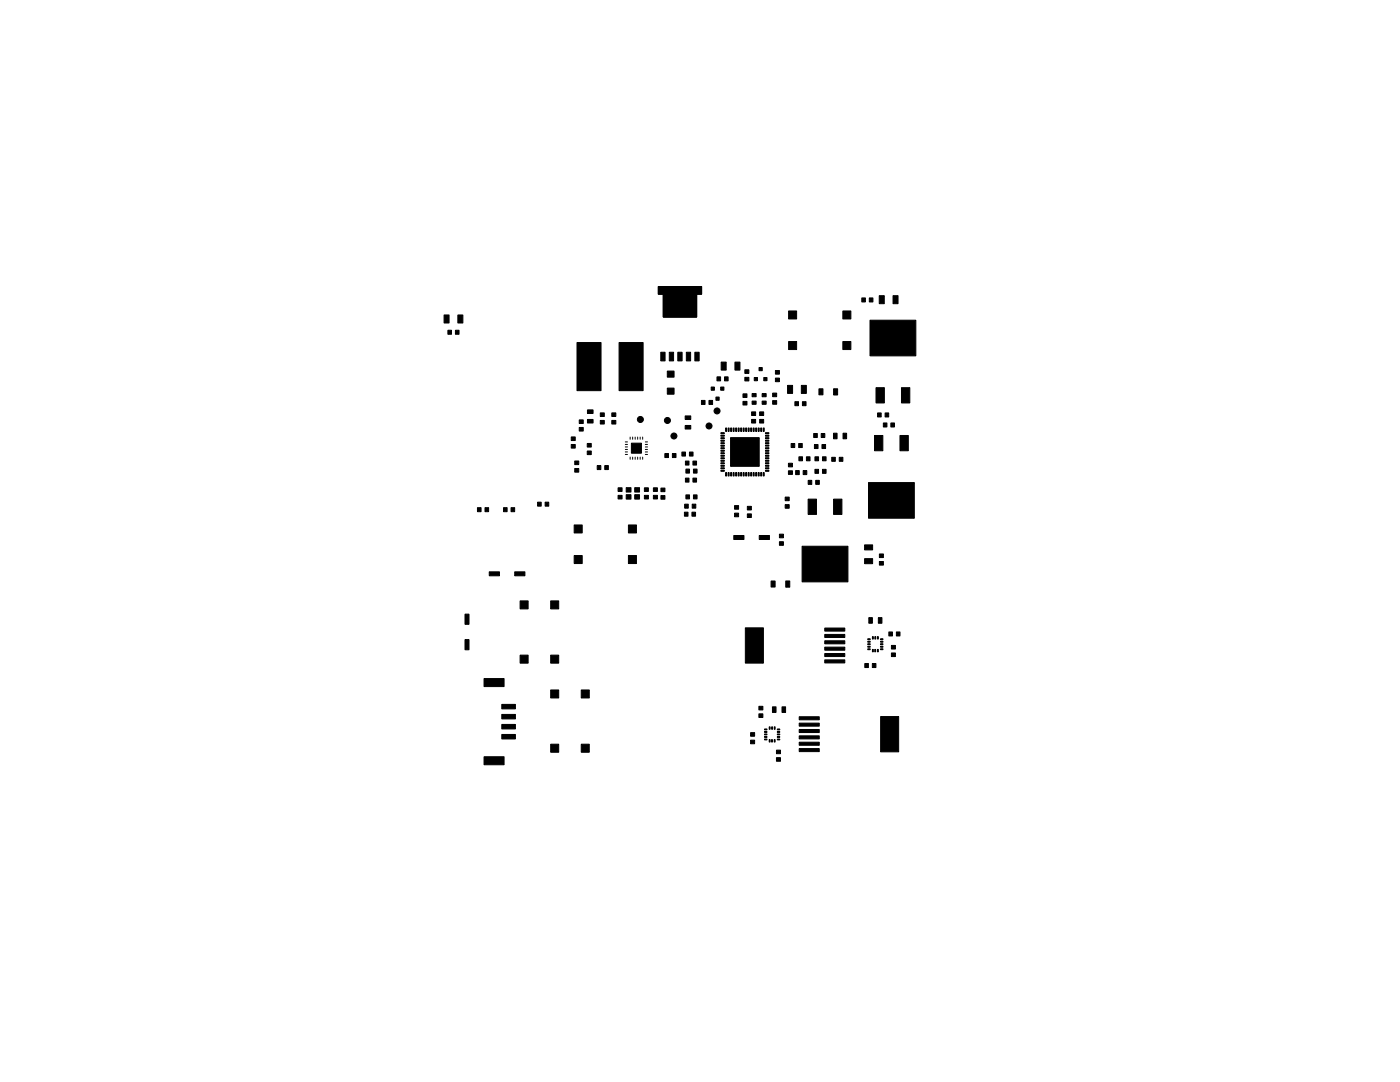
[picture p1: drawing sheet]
<svg xmlns="http://www.w3.org/2000/svg" width="279mm" height="216mm" viewBox="0 0 279 216" stroke-linecap="round" stroke-linejoin="round" font-family="sans-serif">
<g fill="#000" stroke="#000" stroke-width=".2">
<path d="M131.4 57.2h8.6v1.5h-8.6zM89.4 65.9h.7v.8h-.7zM88.6 62.9h1v1.5h-1zM90.9 65.9h.7v.8h-.7zM91.4 62.9h1v1.5h-1zM115.1 68.3h4.8v9.7h-4.8zM123.5 68.3h4.9v9.7h-4.9zM131.9 70.3h.8v1.7h-.8zM133.6 70.3h.8v1.7h-.8zM133.2 77.4h1.3v1.3h-1.3zM133.2 74h1.3v1.3h-1.3zM135.3 70.3h.8v1.7h-.8z"/>
<path d="M137 70.3h.8v1.7h-.8zM132.4 57.7h6.6v5.6h-6.6zM138.7 70.3h.8v1.7h-.8zM140 79.9h.7v.8h-.7zM141.5 79.9h.7v.8h-.7zM141.9 77.2h.7v.7h-.7zM143.1 75.2h.7v.8h-.7zM142.9 79.2h.6v.7h-.6zM143.9 72.3h1v1.5h-1zM143.8 77.2h.7v.7h-.7zM144.6 75.2h.7v.8h-.7zM146.7 72.3h1v1.5h-1z"/>
<path d="M148.6 75.3h.9v.7h-.9zM148.6 73.8h.9v.7h-.9zM148.3 78.6h.8v.7h-.8zM150.1 78.5h.8v.7h-.8zM150.5 75.3h.7v.7h-.7zM151.5 73.3h.6v.7h-.6zM152.1 78.5h.8v.7h-.8zM152.4 75.3h.7v.7h-.7zM154.2 79.9h.8v.8h-.8zM154.2 78.4h.8v.8h-.8zM154.7 75.4h.9v.8h-.9zM154.7 73.9h.9v.8h-.9z"/>
<path d="M157.2 76.9h1v1.6h-1zM157.4 62.1h1.6v1.5h-1.6zM157.4 68.2h1.6v1.6h-1.6zM159.9 76.9h1v1.6h-1zM163.4 77.6h.8v1.2h-.8zM166.4 77.6h.8v1.2h-.8zM168.2 62.1h1.6v1.5h-1.6zM168.2 68.2h1.6v1.6h-1.6zM172 59.4h.7v.9h-.7zM173.5 59.4h.7v.9h-.7zM173.6 63.9h9.2v7.1h-9.2zM175.5 59h1v1.6h-1z"/>
<path d="M178.2 59h1v1.6h-1zM114 87.2h.8v.7h-.8zM114 88.7h.8v.7h-.8zM114.7 92h.8v.7h-.8zM114.7 93.5h.8v.7h-.8zM115.6 85.3h.8v.7h-.8zM115.6 83.8h.8v.7h-.8zM117.2 90h.8v.7h-.8zM117.2 88.5h.8v.7h-.8zM117.2 81.8h1.2v.7h-1.2zM117.2 83.7h1.2v.7h-1.2zM119.2 92.9h.7v.8h-.7z"/>
<path d="M119.8 82.4h.8v.7h-.8zM119.8 83.9h.8v.7h-.8zM120.7 92.9h.7v.8h-.7zM122.1 82.4h.8v.7h-.8zM122.1 83.9h.8v.7h-.8zM123.3 98.8h.9v.8h-.9zM123.3 97.3h.9v.8h-.9zM125 97.3h.9v.9h-.9zM125 98.7h.9v.9h-.9zM126 88.4h2v2h-2zM126.7 97.3h.9v.9h-.9zM126.7 98.7h.9v.9h-.9z"/>
<path d="M128.6 98.8h.8v.8h-.8zM128.6 97.3h.8v.8h-.8zM130.4 98.8h.8v.8h-.8zM130.4 97.3h.8v.8h-.8zM131.9 98.9h.8v.7h-.8zM131.9 97.4h.8v.7h-.8zM132.7 90.5h.7v.8h-.7zM134.2 90.5h.7v.8h-.7zM136.8 92h.7v.8h-.7zM136.8 95.4h.7v.8h-.7zM136.1 90.2h.7v.8h-.7zM136.9 98.7h.7v.9h-.7z"/>
<path d="M136.9 93.6h.7v.8h-.7zM136.7 84.9h1.2v.7h-1.2zM136.7 83h1.2v.7h-1.2zM138.3 92h.7v.8h-.7zM138.3 95.4h.7v.8h-.7zM137.6 90.2h.7v.8h-.7zM138.4 98.7h.7v.9h-.7zM138.4 93.6h.7v.8h-.7zM143.9 93.8h.6v.2h-.6zM143.9 93.3h.6v.2h-.6zM143.9 92.3h.6v.2h-.6zM143.9 92.8h.6v.2h-.6z"/>
<path d="M143.9 90.8h.6v.2h-.6zM143.9 90.3h.6v.2h-.6zM143.9 91.3h.6v.2h-.6zM143.9 91.8h.6v.2h-.6zM143.9 87.8h.6v.2h-.6zM143.9 87.3h.6v.2h-.6zM143.9 88.8h.6v.2h-.6zM143.9 88.3h.6v.2h-.6zM143.9 89.3h.6v.2h-.6zM143.9 89.8h.6v.2h-.6zM143.9 86.3h.6v.2h-.6zM143.9 86.8h.6v.2h-.6z"/>
<path d="M144.8 94.3h.2v.7h-.2zM144.8 85.4h.2v.7h-.2zM145.3 94.3h.2v.7h-.2zM145.3 85.4h.2v.7h-.2zM145.8 87.3h5.7v5.8h-5.7zM145.8 94.3h.2v.7h-.2zM145.8 85.4h.2v.7h-.2zM146.3 94.3h.2v.7h-.2zM146.3 85.4h.2v.7h-.2zM146.8 94.3h.2v.7h-.2zM146.8 85.4h.2v.7h-.2zM147.3 94.3h.2v.7h-.2z"/>
<path d="M147.3 85.4h.2v.7h-.2zM147.8 94.3h.2v.7h-.2zM147.8 85.4h.2v.7h-.2zM148.3 94.3h.2v.7h-.2zM148.3 85.4h.2v.7h-.2zM148.8 94.3h.2v.7h-.2zM148.8 85.4h.2v.7h-.2zM148.3 80.1h.8v.7h-.8zM149.3 94.3h.2v.7h-.2zM149.3 85.4h.2v.7h-.2zM149.8 94.3h.2v.7h-.2zM149.8 85.4h.2v.7h-.2z"/>
<path d="M150.1 80h.8v.7h-.8zM150.3 94.3h.2v.7h-.2zM150.3 85.4h.2v.7h-.2zM150 82.2h.8v.7h-.8zM150 83.7h.8v.7h-.8zM150.8 94.3h.2v.7h-.2zM150.8 85.4h.2v.7h-.2zM151.3 94.3h.2v.7h-.2zM151.3 85.4h.2v.7h-.2zM151.8 94.3h.2v.7h-.2zM151.8 85.4h.2v.7h-.2zM152.1 80h.8v.7h-.8z"/>
<path d="M151.6 82.2h.8v.7h-.8zM151.6 83.7h.8v.7h-.8zM152.3 94.3h.2v.7h-.2zM152.3 85.4h.2v.7h-.2zM152.8 86.8h.7v.2h-.7zM152.8 86.3h.7v.2h-.7zM152.8 89.8h.7v.2h-.7zM152.8 89.3h.7v.2h-.7zM152.8 88.3h.7v.2h-.7zM152.8 88.8h.7v.2h-.7zM152.8 87.3h.7v.2h-.7zM152.8 87.8h.7v.2h-.7z"/>
<path d="M152.8 91.8h.7v.2h-.7zM152.8 91.3h.7v.2h-.7zM152.8 90.3h.7v.2h-.7zM152.8 90.8h.7v.2h-.7zM152.8 92.8h.7v.2h-.7zM152.8 92.3h.7v.2h-.7zM152.8 93.3h.7v.2h-.7zM152.8 93.8h.7v.2h-.7zM156.7 99.2h.8v.7h-.8zM157.9 88.5h.7v.8h-.7zM157.3 92.4h.9v.8h-.9zM157.3 93.9h.9v.8h-.9z"/>
<path d="M158.6 80.1h.8v.9h-.8zM159.4 88.5h.7v.8h-.7zM159.4 91.1h.8v.9h-.8zM158.8 93.9h.7v.8h-.7zM160.1 80.1h.8v.9h-.8zM160.9 91.1h.8v.9h-.8zM160.3 93.9h.7v.8h-.7zM161.3 95.8h.7v.9h-.7zM162.5 88.7h.8v.8h-.8zM161.3 99.6h1.6v3h-1.6zM162.4 86.5h.7v.8h-.7zM162.6 93.6h.8v.9h-.8z"/>
<path d="M162.6 91.1h.8v.9h-.8zM162.8 95.8h.7v.9h-.7zM164 88.7h.8v.8h-.8zM163.9 86.5h.7v.8h-.7zM164.1 93.6h.8v.9h-.8zM164.1 91.1h.8v.9h-.8zM166 91.2h.7v.9h-.7zM166.3 86.4h.8v1.2h-.8zM167.5 91.2h.7v.9h-.7zM166.4 99.6h1.6v3h-1.6zM168.2 86.4h.8v1.2h-.8zM174.8 77.4h1.7v3h-1.7z"/>
<path d="M175.1 82.4h.8v.8h-.8zM174.5 86.9h1.7v3h-1.7zM176.6 82.4h.8v.8h-.8zM176.3 84.4h.7v.8h-.7zM177.8 84.4h.7v.8h-.7zM179.9 77.4h1.7v3h-1.7zM179.6 86.9h1.7v3h-1.7zM173.3 96.3h9.2v7.1h-9.2zM95.3 101.3h.7v.8h-.7zM96.8 101.3h.7v.8h-.7zM97.6 114.1h2.1v.8h-2.1zM100.5 101.3h.7v.8h-.7z"/>
<path d="M102 101.3h.7v.8h-.7zM102.7 114.1h2.1v.8h-2.1zM107.3 100.2h.7v.8h-.7zM108.8 100.2h.7v.8h-.7zM114.6 110.9h1.6v1.5h-1.6zM114.6 104.7h1.6v1.6h-1.6zM125.4 110.9h1.6v1.5h-1.6zM125.4 104.7h1.6v1.6h-1.6zM136.6 102.2h.7v.8h-.7zM136.6 100.6h.8v.8h-.8zM138.1 102.2h.7v.8h-.7zM138.1 100.6h.8v.8h-.8z"/>
<path d="M146.6 100.9h.8v.7h-.8zM146.6 102.4h.8v.7h-.8zM146.4 106.9h2.1v.7h-2.1zM149.1 101h.9v.8h-.9zM149.1 102.5h.9v.8h-.9zM151.5 106.9h2.1v.7h-2.1zM153.9 115.9h.8v1.2h-.8zM155.5 108.1h.9v.7h-.9zM155.5 106.6h.9v.7h-.9zM156.7 100.7h.8v.7h-.8zM156.8 115.9h.8v1.3h-.8zM160.1 109h9.1v7.1h-9.1z"/>
<path d="M172.6 111.5h1.6v1h-1.6zM172.6 108.7h1.6v1h-1.6zM175.5 112h.8v.8h-.8zM175.5 110.5h.8v.8h-.8zM92.8 127.6h.8v2.1h-.8zM92.8 122.5h.8v2.1h-.8zM96.6 135.4h4v1.6h-4zM103.8 130.7h1.6v1.6h-1.6zM103.8 119.9h1.6v1.6h-1.6zM109.9 137.7h1.6v1.6h-1.6zM109.9 130.7h1.6v1.6h-1.6zM109.9 119.9h1.6v1.6h-1.6z"/>
<path d="M116 137.7h1.6v1.6h-1.6zM148.8 125.3h3.5v7h-3.5zM164.6 131.7h4v.6h-4zM164.6 129.1h4v.6h-4zM164.6 126.6h4v.6h-4zM164.6 127.9h4v.6h-4zM164.6 125.3h4v.6h-4zM164.6 130.4h4v.6h-4zM173.2 128h.5v.1h-.5zM173.2 127.5h.5v.1h-.5zM173.2 128.5h.5v.1h-.5zM173.2 129h.5v.1h-.5z"/>
<path d="M173.2 129.5h.5v.1h-.5zM172.6 132.4h.7v.8h-.7zM173.4 123.2h.7v1.2h-.7zM174.1 129.6h.2v.5h-.2zM174.1 127h.2v.5h-.2zM174.6 129.6h.2v.5h-.2zM174.6 127h.2v.5h-.2zM174.1 132.4h.7v.8h-.7zM175.1 129.6h.2v.5h-.2zM175.1 127h.2v.5h-.2zM175.3 123.2h.7v1.2h-.7zM175.7 127.5h.5v.1h-.5z"/>
<path d="M175.7 129.5h.5v.1h-.5zM175.7 129h.5v.1h-.5zM175.7 128.5h.5v.1h-.5zM175.7 128h.5v.1h-.5zM177.4 126.1h.7v.8h-.7zM177.9 130.3h.8v.7h-.8zM177.9 128.8h.8v.7h-.8zM178.9 126.1h.7v.8h-.7zM96.6 151h4v1.6h-4zM100.1 146.6h2.8v.8h-2.8zM100.1 140.6h2.8v.8h-2.8zM100.1 142.6h2.8v.8h-2.8z"/>
<path d="M100.1 144.6h2.8v.8h-2.8zM109.9 148.5h1.6v1.6h-1.6zM116 148.5h1.6v1.6h-1.6zM149.8 147.7h.8v.7h-.8zM149.8 146.2h.8v.7h-.8zM151.4 142.4h.9v.8h-.9zM151.4 140.9h.9v.8h-.9zM152.6 146h.5v.1h-.5zM152.6 145.5h.5v.1h-.5zM152.6 146.5h.5v.1h-.5zM152.6 147h.5v.1h-.5zM152.6 147.5h.5v.1h-.5z"/>
<path d="M153.5 147.6h.2v.5h-.2zM153.5 145h.2v.5h-.2zM154 147.6h.2v.5h-.2zM154 145h.2v.5h-.2zM154.5 147.6h.2v.5h-.2zM154.5 145h.2v.5h-.2zM154.2 141h.7v1.2h-.7zM155 151.2h.8v.7h-.8zM155 149.7h.8v.7h-.8zM155.1 145.5h.5v.1h-.5zM155.1 147.5h.5v.1h-.5zM155.1 147h.5v.1h-.5z"/>
<path d="M155.1 146.5h.5v.1h-.5zM155.1 146h.5v.1h-.5zM156.1 141h.7v1.2h-.7zM159.5 143h4v.6h-4zM159.5 145.6h4v.6h-4zM159.5 148.1h4v.6h-4zM159.5 146.8h4v.6h-4zM159.5 149.4h4v.6h-4zM159.5 144.3h4v.6h-4zM175.7 143h3.6v7h-3.6z"/>
<circle cx="127.8" cy="83.7" r=".6"/>
<circle cx="133.2" cy="83.9" r=".6"/>
<circle cx="134.5" cy="87" r=".6"/>
<circle cx="141.5" cy="85" r=".6"/>
<circle cx="143.1" cy="82" r=".6"/>
</g>
<g fill="none" stroke="#000" stroke-width=".2">
<path d="M124.8 90.7h.4M124.8 90.2h.4M124.8 89.7h.4M124.8 89.2h.4M124.8 88.7h.4M124.8 88.2h.4M125.8 87.2v.5M125.8 91.2v.4M126.3 87.2v.5M126.3 91.2v.4M126.8 87.2v.5M126.8 91.2v.4"/>
<path d="M127.3 87.2v.5M127.3 91.2v.4M127.8 87.2v.5M127.8 91.2v.4M128.3 87.2v.5M128.3 91.2v.4M128.8 90.7h.4M128.8 90.2h.4M128.8 89.7h.4M128.8 89.2h.4M128.8 88.7h.4M128.8 88.2h.4"/>
</g>
</svg>
